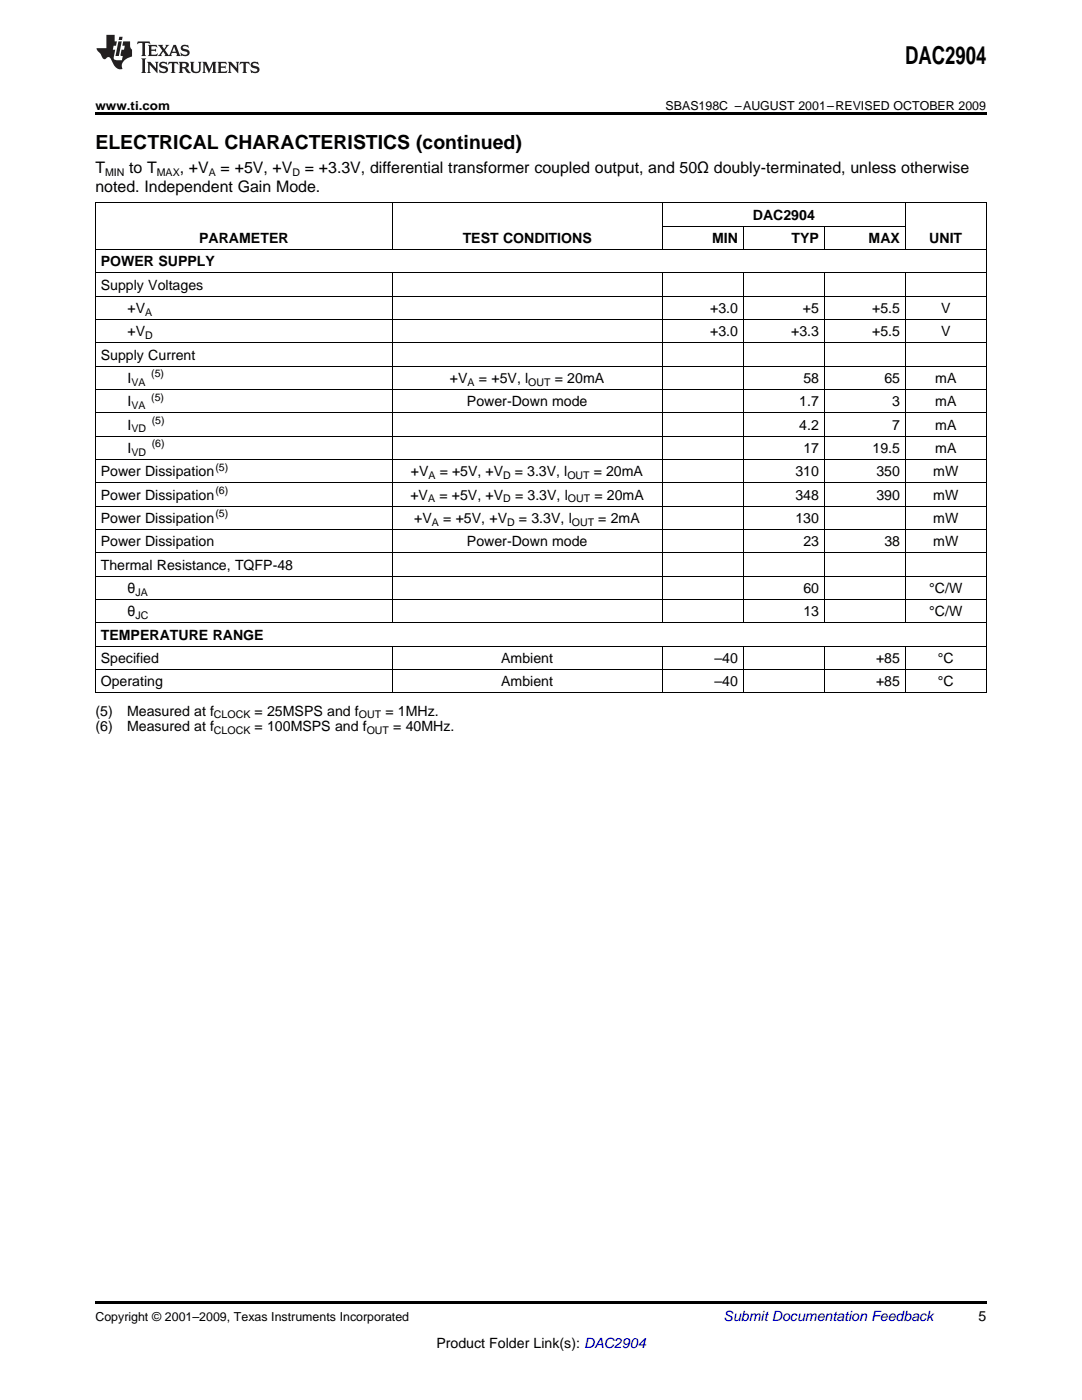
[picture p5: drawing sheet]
<svg xmlns="http://www.w3.org/2000/svg" width="216mm" height="279mm" viewBox="0 0 216 279" stroke-linecap="round" stroke-linejoin="round" font-family="sans-serif">
<defs><g id="words">
<text font-size="4.9" x="180.6" y="12.8">DAC2904</text>
<text font-size="3.9" x="19" y="29.7">ELECTRICAL CHARACTERISTICS (continued)</text>
<g font-size="3.2">
<text x="19" y="34.4">T</text>
<text x="25.8" y="34.4">to T</text>
<text x="35.9" y="34.4">, +V</text>
<text x="44" y="34.4">= +5V, +V</text>
<text x="60.8" y="34.4">= +3.3V, differential transformer coupled output, and 50Ω doubly-terminated, unless otherwise</text>
<text x="19" y="38.3">noted. Independent Gain Mode.</text>
</g>
<g font-size="2.8">
<text x="150.2" y="43.8">DAC2904</text>
<text x="20.1" y="53.1">POWER SUPPLY</text>
<text x="39.7" y="48.5">PARAMETER</text>
<text x="92.3" y="48.5">TEST CONDITIONS</text>
<text x="142.1" y="48.5">MIN</text>
<text x="157.9" y="48.5">TYP</text>
<text x="173.3" y="48.5">MAX</text>
<text x="185.4" y="48.5">UNIT</text>
<text x="20.1" y="57.8">Supply Voltages</text>
<text x="25.5" y="62.4">+V</text>
<text x="141.7" y="62.4">+3.0</text>
<text x="160.2" y="62.4">+5</text>
<text x="174" y="62.4">+5.5</text>
<text x="187.8" y="62.4">V</text>
<text x="20.1" y="71.8">Supply Current</text>
<text x="25.5" y="67.1">+V</text>
<text x="141.7" y="67.1">+3.0</text>
<text x="157.9" y="67.1">+3.3</text>
<text x="174" y="67.1">+5.5</text>
<text x="187.8" y="67.1">V</text>
<text x="25.5" y="76.4">I</text>
<text x="89.8" y="76.4">+V</text>
<text x="95.6" y="76.4">= +5V, l</text>
<text x="110.7" y="76.4">= 20mA</text>
<text x="160.3" y="76.4">58</text>
<text x="176.5" y="76.4">65</text>
<text x="186.6" y="76.4">mA</text>
<text x="25.5" y="81.1">I</text>
<text x="93.2" y="81.1">Power-Down mode</text>
<text x="159.5" y="81.1">1.7</text>
<text x="178" y="81.1">3</text>
<text x="186.6" y="81.1">mA</text>
<text x="25.5" y="85.7">I</text>
<text x="159.5" y="85.7">4.2</text>
<text x="178" y="85.7">7</text>
<text x="186.6" y="85.7">mA</text>
<text x="20.1" y="95">Power Dissipation</text>
<text x="25.5" y="90.4">I</text>
<text x="82" y="95">+V</text>
<text x="87.7" y="95">= +5V, +V</text>
<text x="102.7" y="95">= 3.3V, l</text>
<text x="118.5" y="95">= 20mA</text>
<text x="158.7" y="95">310</text>
<text x="160.3" y="90.4">17</text>
<text x="174.1" y="90.4">19.5</text>
<text x="174.9" y="95">350</text>
<text x="186.2" y="95">mW</text>
<text x="186.6" y="90.4">mA</text>
<text x="20.1" y="99.7">Power Dissipation</text>
<text x="81.9" y="99.7">+V</text>
<text x="87.7" y="99.7">= +5V, +V</text>
<text x="102.8" y="99.7">= 3.3V, l</text>
<text x="118.6" y="99.7">= 20mA</text>
<text x="158.7" y="99.7">348</text>
<text x="174.9" y="99.7">390</text>
<text x="186.2" y="99.7">mW</text>
<text x="20.1" y="104.4">Power Dissipation</text>
<text x="82.7" y="104.4">+V</text>
<text x="88.4" y="104.4">= +5V, +V</text>
<text x="103.5" y="104.4">= 3.3V, l</text>
<text x="119.4" y="104.4">= 2mA</text>
<text x="158.7" y="104.4">130</text>
<text x="186.2" y="104.4">mW</text>
<text x="20.1" y="109">Power Dissipation</text>
<text x="20.1" y="113.7">Thermal Resistance, TQFP-48</text>
<text x="93.2" y="109">Power-Down mode</text>
<text x="160.3" y="109">23</text>
<text x="176.5" y="109">38</text>
<text x="186.2" y="109">mW</text>
<text x="25.5" y="118.3">θ</text>
<text x="160.3" y="118.3">60</text>
<text x="185.4" y="118.3">°C/W</text>
<text x="25.5" y="123">θ</text>
<text x="160.3" y="123">13</text>
<text x="185.4" y="123">°C/W</text>
<text x="20.1" y="127.6">TEMPERATURE RANGE</text>
<text x="20.1" y="132.3">Specified</text>
<text x="20.1" y="136.9">Operating</text>
<text x="100" y="132.3">Ambient</text>
<text x="100" y="136.9">Ambient</text>
<text x="142.6" y="132.3">–40</text>
<text x="142.6" y="136.9">–40</text>
<text x="174.8" y="132.3">+85</text>
<text x="174.8" y="136.9">+85</text>
<text x="187.1" y="132.3">°C</text>
<text x="187.1" y="136.9">°C</text>
<text x="19" y="142.8">(5)</text>
<text x="25.4" y="142.8">Measured at f</text>
<text x="50.8" y="142.8">= 25MSPS and f</text>
<text x="76.9" y="142.8">= 1MHz.</text>
<text x="19" y="146">(6)</text>
<text x="25.4" y="146">Measured at f</text>
<text x="50.8" y="146">= 100MSPS and f</text>
<text x="78.5" y="146">= 40MHz.</text>
<text x="195.3" y="263.6">5</text>
<text x="87.1" y="269">Product Folder Link(s): DAC2904</text>
</g>
<text font-size="2.8" fill="#0000c8" x="144.4" y="263.6">Submit Documentation Feedback</text>
<g font-size="2.5">
<text x="19" y="21.9">www.ti.com.............................................................................................................................................. SBAS198C –AUGUST 2001–REVISED OCTOBER 2009</text>
<text x="19" y="263.6">Copyright © 2001–2009, Texas Instruments Incorporated</text>
</g>
<g font-size="2.1">
<text x="21" y="35.1">MIN</text>
<text x="31.3" y="35.1">MAX</text>
<text x="41.7" y="35.1">A</text>
<text x="58.3" y="35.1">D</text>
<text x="29" y="63">A</text>
<text x="29" y="67.7">D</text>
<text x="26.2" y="77">VA</text>
<text x="30.2" y="75.3">(5)</text>
<text x="93.3" y="77">A</text>
<text x="105.4" y="77">OUT</text>
<text x="26.2" y="81.6">VA</text>
<text x="30.2" y="79.9">(5)</text>
<text x="26.2" y="86.3">VD</text>
<text x="30.3" y="84.6">(5)</text>
<text x="30.3" y="89.3">(6)</text>
<text x="26.2" y="90.9">VD</text>
<text x="43" y="93.9">(5)</text>
<text x="85.5" y="95.6">A</text>
<text x="100.4" y="95.6">D</text>
<text x="113.2" y="95.6">OUT</text>
<text x="43" y="98.6">(6)</text>
<text x="85.4" y="100.3">A</text>
<text x="100.4" y="100.3">D</text>
<text x="113.3" y="100.3">OUT</text>
<text x="43" y="103.2">(5)</text>
<text x="86.2" y="104.9">A</text>
<text x="101.2" y="104.9">D</text>
<text x="114.1" y="104.9">OUT</text>
<text x="27" y="118.9">JA</text>
<text x="27" y="123.5">JC</text>
<text x="42.7" y="143.4">CLOCK</text>
<text x="71.6" y="143.4">OUT</text>
<text x="42.7" y="146.5">CLOCK</text>
<text x="73.2" y="146.5">OUT</text>
</g>
</g></defs>
<g fill="#231f20">
<path d="M27.5 8.3l-.1 .5 .4-.2h.6v.1v2.1l-.2 .4h1l-.3-.4v-2.1l.1-.1h.5l.5 .2-.2-.5zM29.5 9l.2 .3v1.5l-.2 .4h1.8l.2-.6a1.04 1.04 0 0 1-1.3 .2v-.7h.6l.3 .2v-.6l-.3 .2h-.6v-.6l.8-.1 .4 .3-.2-.5zM31.5 9l.9 1.1-.9 1.1h.8l-.2-.2 .5-.7 .4 .7-.2 .2h1.5l-.1-.2 .1-.4h.9l.1 .4-.2 .2h1l-.3-.3-.7-1.9h-.5l-.9 2-.8-1 .9-1h-.8l.1 .3-.3 .5-.4-.6 .2-.2zM34.7 9.3l.4 1h-.7zM36.3 9.1a.63 .63 0 0 0-.2 .7 .63 .63 0 0 0 .6 .4l.6 .2 .1 .2a.75 .75 0 0 1-.7 .4 .75 .75 0 0 1-.6-.5l.1 .7 .1-.1a1.11 1.11 0 0 0 1.5-.6 1.13 1.13 0 0 0-1.2-.8l-.1-.4a1.04 1.04 0 0 1 1.2 .2l-.2-.5-.1 .1-.5-.2zM28.2 11.7l.2 .3v2.2l-.2 .4h1l-.3-.4v-2.2l.3-.3zM29.3 12.3l.3 .4v1.5l-.3 .4h.8l-.2-.4v-1.3l1.5 1.7v-1.9l.2-.4h-.7l.2 .4v.9l-1.1-1.3zM32 12.5a.62 .62 0 0 0-.2 .7 .62 .62 0 0 0 .6 .4l.6 .1 .1 .3a.76 .76 0 0 1-.7 .3 .76 .76 0 0 1-.6-.4l.1 .7 .1-.1a1.11 1.11 0 0 0 1.5-.6 1.13 1.13 0 0 0-1.2-.8l-.1-.4a1.04 1.04 0 0 1 1.2 .2l-.2-.6-.1 .1-.5-.1zM33.7 12.3l-.2 .7a.61 .61 0 0 1 .8-.4v1.6l-.2 .4h.9l-.2-.4v-1.6a.63 .63 0 0 1 .8 .4l-.2-.7zM35.6 12.3l.3 .4v1.5l-.3 .4h1l-.2-.2v-.8l.5 .2a.76 .76 0 0 0 1.2 .7l-1-1a.58 .58 0 0 0 .6-.5 .58 .58 0 0 0-.5-.6zM36.4 12.7l.1-.1a.45 .45 0 0 1 .5 .1 .45 .45 0 0 1 .1 .5l-.7 .2zM37.9 12.3l.2 .2a2.17 2.17 0 0 0 .3 1.9 .99 .99 0 0 0 1.6-.6v-1.1l.2-.4h-.7l.2 .2a1.92 1.92 0 0 1-.2 1.8 .6 .6 0 0 1-.9-.5v-1.1l.2-.4zM40.4 12.3l.2 .4v1.5l-.2 .4h.7l-.2-.4v-1.4l.8 1.8 .8-1.8v1.4l-.2 .4h.9l-.2-.4v-1.5l.2-.4h-.8l-.6 1.5-.6-1.5zM43.4 12.3l.2 .4v1.5l-.2 .4h1.8l.2-.6a1.04 1.04 0 0 1-1.3 .2v-.7h.5l.4 .2v-.6l-.4 .2h-.5v-.7h.8l.3 .3-.1-.6zM45.5 12.3l.2 .4v1.5l-.2 .4h.7l-.2-.4v-1.3l1.5 1.7v-1.9l.2-.4h-.7l.2 .4v.9l-1.1-1.3zM47.9 12.3l-.1 .7a.61 .61 0 0 1 .8-.4v1.6l-.3 .4h1l-.3-.4 .1-1.6a.63 .63 0 0 1 .7 .4l-.1-.7zM50.2 12.5a.62 .62 0 0 0-.2 .7 .62 .62 0 0 0 .6 .4l.6 .1 .2 .3a.76 .76 0 0 1-.8 .3 .76 .76 0 0 1-.6-.4l.1 .7 .2-.1a1.11 1.11 0 0 0 1.5-.6 1.13 1.13 0 0 0-1.3-.8l-.1-.4a1.04 1.04 0 0 1 1.2 .2l-.1-.6-.2 .1-.5-.1z"/>
<path d="M21.2 7v2.6h-1.9l.1 .4 .7 .9a.91 .91 0 0 0 1 .9 .56 .56 0 0 1 .5-.4 .56 .56 0 0 1 .5 .3l.4 .8a1.53 1.53 0 0 0 1.9 1.2 1.54 1.54 0 0 1 1-2.1l.9-.3v-1.4a1.52 1.52 0 0 1-.3-1.6h-1.4l-.2 .8h.5l-.2 .8h-.4l-.2 1v.2l.4 .1-.2 .8a1.93 1.93 0 0 1-1.6-.2l.3-1.9h-.5l.2-.8h.4l.2-.8h-.4v-1.3zM23.6 8.3l-.6 2.9h.7l.6-2.9zM23.8 7.3l-.1 .7h.6l.2-.7z"/>
</g>
<path d="M19 22.5h177.8v.5h-177.8zM19 259.7h177.8v.5h-177.8z" fill="#000"/>
<g fill="none" stroke="#000" stroke-width=".2">
<path d="M19 59.1h177.8M19 54.5h177.8M19 49.8h177.8M19 40.5h177.8M19.1 40.4v97.8M78.2 40.4v9.3M78.2 54.4v69.8M132.1 40.4v9.3M132.1 54.4v69.8M132.2 45.1h48.5M148.3 45.1v4.6M148.3 54.4v69.8"/>
<path d="M164.4 45.1v4.6M164.4 54.4v69.8M180.6 40.4v9.3M180.6 54.4v69.8M196.8 40.4v97.8M19 77.7h177.8M19 73.1h177.8M19 68.4h177.8M19 63.8h177.8M19 96.4h177.8M19 91.7h177.8M19 87h177.8"/>
<path d="M19 82.4h177.8M19 119.6h177.8M19 115h177.8M19 110.3h177.8M19 105.7h177.8M19 101h177.8M19 138.3h177.8M19 133.6h177.8M19 129h177.8M19 124.3h177.8M78.2 128.9v9.3M132.1 128.9v9.3"/>
<path d="M148.3 128.9v9.3M164.4 128.9v9.3M180.6 128.9v9.3"/>
</g>
<use href="#words"/>
</svg>
